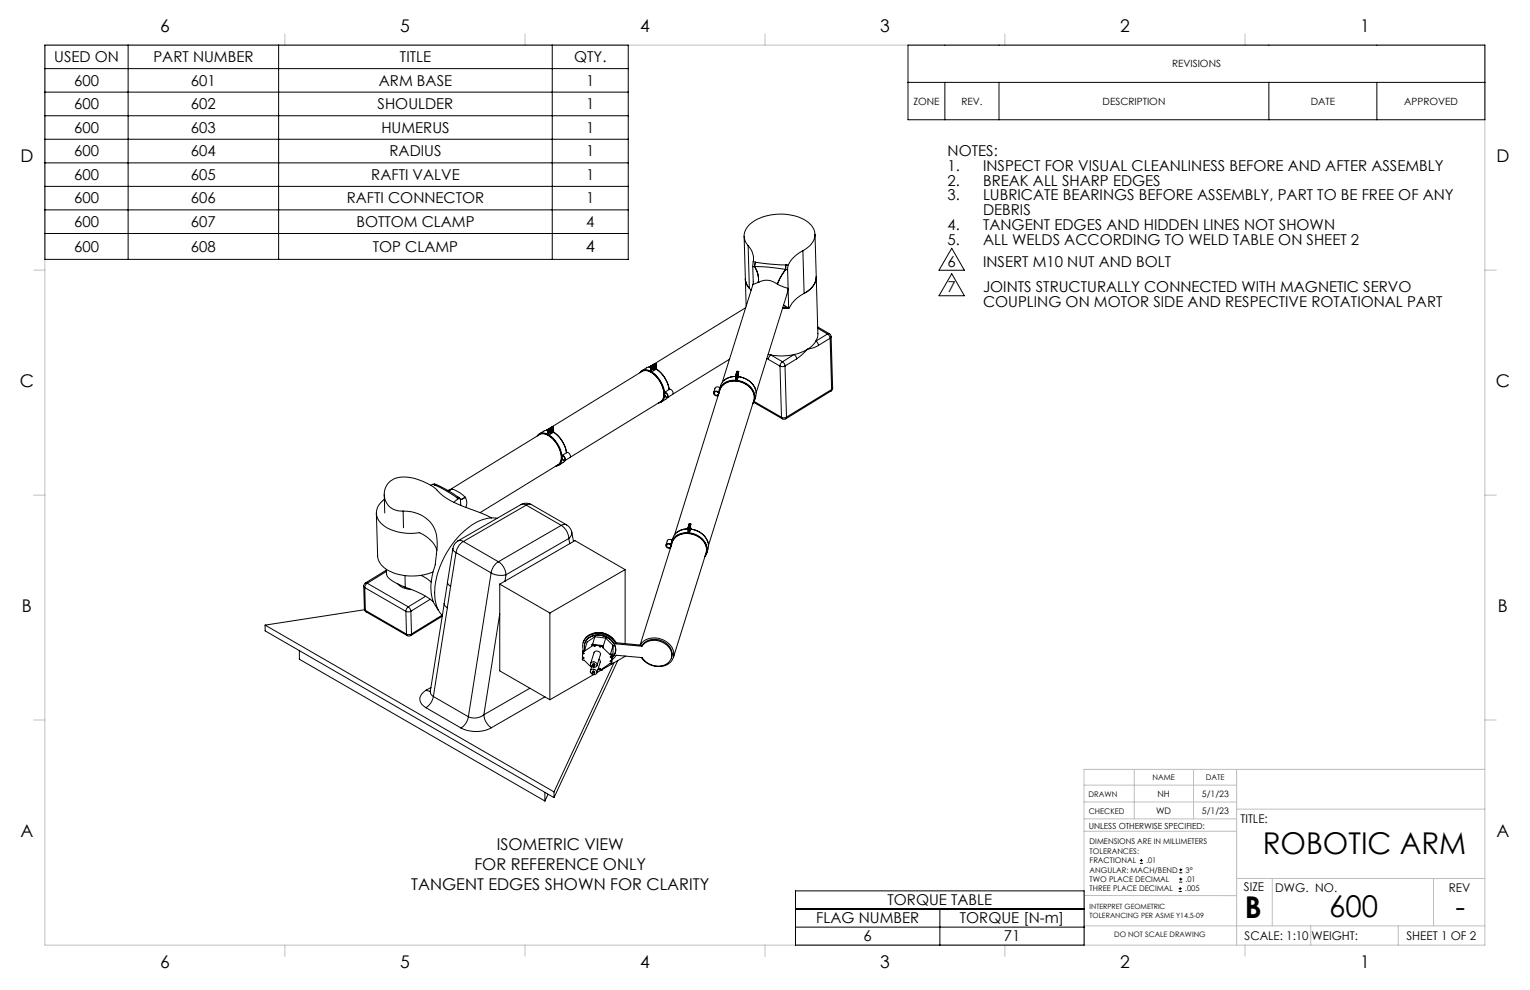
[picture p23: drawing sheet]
<svg xmlns="http://www.w3.org/2000/svg" width="432mm" height="279mm" viewBox="0 0 432 279" stroke-linecap="round" stroke-linejoin="round" font-family="sans-serif">
<defs><g id="words">
<g font-size="8.5">
<text x="356.4" y="240.9">ROBOTIC ARM</text>
<text x="351.3" y="259">B</text>
<text x="375.1" y="258.9">600</text>
<text x="410.8" y="258.9">-</text>
</g>
<g font-size="4.9">
<text x="45.2" y="8.9">6</text>
<text x="112.9" y="8.9">5</text>
<text x="180.7" y="8.9">4</text>
<text x="248.4" y="8.9">3</text>
<text x="316.1" y="8.9">2</text>
<text x="383.9" y="8.9">1</text>
<text x="5.8" y="45.8">D</text>
<text x="422.3" y="45.8">D</text>
<text x="5.6" y="109.3">C</text>
<text x="422.2" y="109.3">C</text>
<text x="6.2" y="172.8">B</text>
<text x="422.8" y="172.8">B</text>
<text x="5.8" y="236.3">A</text>
<text x="422.4" y="236.3">A</text>
<text x="45.2" y="273.1">6</text>
<text x="112.9" y="273.1">5</text>
<text x="180.7" y="273.1">4</text>
<text x="248.4" y="273.1">3</text>
<text x="316.1" y="273.1">2</text>
<text x="383.9" y="273.1">1</text>
</g>
<text font-size="4.7" x="165.3" y="71.2">4</text>
<g font-size="4.6">
<text x="140.2" y="240">ISOMETRIC VIEW</text>
<text x="133.9" y="245.6">FOR REFERENCE ONLY</text>
<text x="116" y="251.2">TANGENT EDGES SHOWN FOR CLARITY</text>
</g>
<g font-size="4.2">
<text x="15.3" y="17.5">USED ON</text>
<text x="43.3" y="17.5">PART NUMBER</text>
<text x="112.9" y="17.5">TITLE</text>
<text x="162" y="17.5">QTY.</text>
<text x="20.9" y="24.2">600</text>
<text x="53.9" y="24.2">601</text>
<text x="106.9" y="24.2">ARM BASE</text>
<text x="165.4" y="24.2">1</text>
<text x="20.9" y="30.8">600</text>
<text x="53.9" y="30.8">602</text>
<text x="106.6" y="30.8">SHOULDER</text>
<text x="165.4" y="30.8">1</text>
<text x="20.9" y="37.5">600</text>
<text x="53.9" y="37.5">603</text>
<text x="107.6" y="37.5">HUMERUS</text>
<text x="165.4" y="37.5">1</text>
<text x="20.9" y="44.1">600</text>
<text x="53.9" y="44.1">604</text>
<text x="109.9" y="44.1">RADIUS</text>
<text x="165.4" y="44.1">1</text>
<text x="267.4" y="44.1">NOTES:</text>
<text x="20.9" y="50.8">600</text>
<text x="53.9" y="50.8">605</text>
<text x="104.8" y="50.8">RAFTI VALVE</text>
<text x="165.4" y="50.8">1</text>
<text x="267.4" y="48.2">1.</text>
<text x="267.4" y="52.4">2.</text>
<text x="277.4" y="48.2">INSPECT FOR VISUAL CLEANLINESS BEFORE AND AFTER ASSEMBLY</text>
<text x="277.4" y="52.4">BREAK ALL SHARP EDGES</text>
<text x="20.9" y="57.4">600</text>
<text x="53.9" y="57.4">606</text>
<text x="97.9" y="57.4">RAFTI CONNECTOR</text>
<text x="165.4" y="57.4">1</text>
<text x="267.4" y="56.6">3.</text>
<text x="277.4" y="56.6">LUBRICATE BEARINGS BEFORE ASSEMBLY, PART TO BE FREE OF ANY</text>
<text x="20.9" y="64.1">600</text>
<text x="53.9" y="64.1">607</text>
<text x="100.6" y="64.1">BOTTOM CLAMP</text>
<text x="165.4" y="64.1">4</text>
<text x="267.4" y="64.9">4.</text>
<text x="277.4" y="60.8">DEBRIS</text>
<text x="277.4" y="64.9">TANGENT EDGES AND HIDDEN LINES NOT SHOWN</text>
<text x="20.9" y="71.1">600</text>
<text x="53.9" y="71.1">608</text>
<text x="105.2" y="71.1">TOP CLAMP</text>
<text x="267.4" y="69.1">5.</text>
<text x="277.4" y="69.1">ALL WELDS ACCORDING TO WELD TABLE ON SHEET 2</text>
<text x="267.4" y="75.3">6</text>
<text x="277.4" y="75.3">INSERT M10 NUT AND BOLT</text>
<text x="267.4" y="82.5">7</text>
<text x="277.4" y="82.5">JOINTS STRUCTURALLY CONNECTED WITH MAGNETIC SERVO</text>
<text x="277.4" y="86.7">COUPLING ON MOTOR SIDE AND RESPECTIVE ROTATIONAL PART</text>
<text x="250.5" y="255.5">TORQUE TABLE</text>
<text x="230.4" y="260.6">FLAG NUMBER</text>
<text x="270.9" y="260.6">TORQUE [N-m]</text>
<text x="243.7" y="265.7">6</text>
<text x="283.3" y="265.7">71</text>
</g>
<g font-size="3.4">
<text x="350.1" y="232.2">TITLE:</text>
<text x="351.1" y="251.6">SIZE</text>
<text x="359.9" y="251.6">DWG. NO.</text>
<text x="408.9" y="251.7">REV</text>
<text x="351.2" y="265.2">SCALE: 1:10</text>
<text x="370.1" y="265.3">WEIGHT:</text>
<text x="396.9" y="265.2">SHEET 1 OF 2</text>
</g>
<g font-size="2.8">
<text x="330.8" y="19">REVISIONS</text>
<text x="257.8" y="29.6">ZONE</text>
<text x="271.3" y="29.6">REV.</text>
<text x="311.2" y="29.6">DESCRIPTION</text>
<text x="369.9" y="29.6">DATE</text>
<text x="396.3" y="29.6">APPROVED</text>
</g>
<g font-size="2.5">
<text x="326.6" y="224.9">NH</text>
<text x="339.2" y="224.9">5/1/23</text>
<text x="326.3" y="229.7">WD</text>
<text x="339.2" y="229.7">5/1/23</text>
</g>
<text font-size="2.4" x="307.3" y="233.8">UNLESS OTHERWISE SPECIFIED:</text>
<g font-size="2.2">
<text x="325.2" y="220.2">NAME</text>
<text x="340.3" y="220.2">DATE</text>
<text x="307.2" y="224.9">DRAWN</text>
<text x="307.3" y="229.8">CHECKED</text>
<text x="307.5" y="238.3">DIMENSIONS ARE IN MILLIMETERS</text>
<text x="307.5" y="241">TOLERANCES:</text>
<text x="307.5" y="243.6">FRACTIONAL</text>
<text x="323.4" y="243.6">.01</text>
<text x="307.5" y="251.6">THREE PLACE DECIMAL</text>
<text x="307.5" y="246.3">ANGULAR: MACH/BEND</text>
<text x="307.5" y="248.9">TWO PLACE DECIMAL</text>
<text x="334.4" y="251.6">.005</text>
<text x="334.6" y="248.9">.01</text>
<text x="334.6" y="246.3">3°</text>
</g>
<text font-size="2.1" x="314.5" y="264.5">DO NOT SCALE DRAWING</text>
<g font-size="2">
<text x="307.5" y="256.6">INTERPRET GEOMETRIC</text>
<text x="307.5" y="259.1">TOLERANCING PER ASME Y14.5-09</text>
</g>
</g></defs>
<g fill="none" stroke="#c0c0c0" stroke-width=".28">
<path d="M12.7 12.7h406.4v254h-406.4zM80.4 9.6v3.1M148.2 9.6v3.1M215.9 9.5v3.2M283.6 9.6v3.1M351.4 9.6v3.1M9.5 76.2h3.2M419.1 76.2h3.2M9.5 139.7h3.2M419.1 139.7h3.2M9.5 203.2h3.2M320.1 217.1v14"/>
<path d="M336.8 217.1v14M349 217.1v49.6M419.1 217.1h-113.2v49.6M419.1 203.2h3.2M305.9 231.1h43.1M305.9 226.3h43.1M305.9 221.6h43.1M305.9 234.6h43.1M349 228.4h70.1M306 252.7l43 .1M349 247.9h70.1M359.1 247.9v13.4"/>
<path d="M404.6 247.9v13.4M80.4 266.7v3.2M148.2 266.7v3.2M215.9 266.7v3.2M283.6 266.7v3.2M306 261.3h113.1M351.4 266.7v3.2M369.9 261.3v5.4M394.6 261.3v5.4"/>
</g>
<g fill="none" stroke="#000" stroke-width=".28">
<path d="M12.7 12.7h164.6v60.5h-164.6zM12.7 19.4h164.6M36.2 12.7v60.5M78.6 12.7v60.5M155.9 12.7v60.5M256.3 12.7h162.8v21.1h-162.8zM12.7 26h164.6M12.7 32.7h164.6M12.7 39.3h164.6M256.3 23.2h162.8M266.7 23.2v10.6M281.9 23.2v10.6"/>
<path d="M358.1 23.2v10.6M388.6 23.2v10.6M12.7 46h164.6M12.7 52.6h164.6M12.7 59.2h164.6M12.7 65.9h164.6M210 66.7l.4 12M210.4 78.7a4 4 0 0 0 1.1 2.7M210.4 78.7a4.1 4.1 0 0 0 1.1 2.7M210.4 78.7l.2 7.7M211.1 69.3a4.2 4.2 0 0 1 1.3-6.6 14.5 14.5 0 0 1 16 .3 4.2 4.2 0 0 1-.6 7l-1.2 .8M211.1 69.3a5.4 5.4 0 0 1 1.5 4.5"/>
<path d="M211.1 69.3l.4 12.1M212.4 75.2v5.1M212.6 73.8l-.2 1.4M212.6 73.8l.6 .2M212.9 75.2h-.5M212.9 75.2h.1M213 75.2l1 2.4v2.1M213 75.2l3.4 .2 5.3 .6M213.2 74l-.3 1.2M213.2 74h.1M213.3 74l-.3 1.2M213.3 74l4.1 .5 4.4 .3"/>
<path d="M214 79.7h.1M214 79.7a4.9 4.9 0 0 1 5.4 .5M214 79.7l-1.5 .7M221.7 76l-1 1.6-1.3 2.6M221.7 76h.1M221.8 76l-1.5 2.2-.9 2M221.8 76l.5 .2M221.8 74.8l-.1 1.2M221.8 74.8h.1M221.8 74.8v1.2M222.3 76.2l.3 10.4M222.5 74.7l-.2 1.5"/>
<path d="M222.5 74.7l-.7 .1M226.6 70.8a9.2 9.2 0 0 0-4.1 3.9M226.6 70.8l.3 12M230 66.1l.4 12M230.4 78.1a5.5 5.5 0 0 1-3.5 4.7M230.4 78.1l.4 16.4-.5 1.8M268.6 70.1l3.6 6.2h-7.2zM268.6 77.3l3.6 6.2h-7.2zM210.4 86.9l-27.2 16.7M211.5 81.4l.4 .6M212.5 80.4l-8.7 27.5M219.4 80.2h.1"/>
<path d="M219.4 80.2l3 1.2-.2 1.1-8.8 28.4M220.9 87h1.1M221.1 86.1l.9 .7zM222 86.8h.1M222 86.8v.2M222 86.8l.1 .2M222 87h.1M222 86.8l-1.1 .1M222.6 86.6l-.6 .2M222.7 87h-.6M226.9 82.8a10.2 10.2 0 0 0-4.3 4.2v-.4M227.9 98.6l-1.8 .8-2 .6"/>
<path d="M227.9 98.6l-3.1 2.7M230.3 96.3a6.2 6.2 0 0 1-2.4 2.3M230.3 96.3l.5 .5 .2 .7M230.8 92.3l3.3 1.9M230.8 92.6l2.7 1.7M231 97.5l-1.4 .6-1.7 .5M233.5 94.3l.6 .5 .2 .7M233.5 94.3l-3.2 2M234.1 94.2l.5 .8M234.1 94.2l-.6 .1M234.3 95.5l-3.3 2M234.3 95.5l.4 14.4"/>
<path d="M234.6 95l-.3 .5M234.6 95l.4 14.5M183.2 103.6h.4zM183.2 103.6l-2 1M183.6 103.5l.1 1.5M183.6 103.5h.1M183.6 103.4v.1M183.6 104.8a2.14 2.14 0 0 0-3 .4M183.6 103.4h.1M183.7 105h.1M183.7 105a2.33 2.33 0 0 0-2.5-.2l-26.9 16.6M183.7 105a2.16 2.16 0 0 0-3 .1"/>
<path d="M183.7 103.4l-.1 .1M183.7 103.4v.1M183.7 103.5l.1 .1M183.7 103.5l.1 1.6M183.8 103.5h-.1M183.8 105.1h.1M183.8 103.6h.1M183.8 103.5h.1M183.8 105.1a7.5 7.5 0 0 1 3.4 7.4l-.8 .8-25.5 15.7M183.8 105a7.5 7.5 0 0 1 3.4 7.5l-.5 .8-.7 .3M183.8 105v.1M183.8 103.5v.1"/>
<path d="M183.8 103.5l.1 .1M183.9 103.6v1.4M183.9 105h-.1M183.9 105a8.6 8.6 0 0 1 3.7 5.7M184.3 103.6a.34 .34 0 0 1 .6-.2 .34 .34 0 0 1-.1 .6 .39 .39 0 0 1-.3 .3 .39 .39 0 0 1-.5-.3 .39 .39 0 0 1 .3-.4zM184.5 103.8l-.2-.1 .2 .1M184.5 103.4a.49 .49 0 0 1 .4 .6 .49 .49 0 0 1-.6 .3l-.2-.2M184.6 103.3l-.1 .5-.4 .4M184.6 103.4l-.3 .7M184.7 103.3v.6l-.5 .3 .5-.3zM185 102.6h.1M185 102.6v.1"/>
<path d="M185 102.6l-1.4 .8M185 102.7h.1M185 102.7l-1.2 .8M185.1 102.7l.1 .1M185.1 102.7l-1.3 .8M185.1 102.7h.1M185.2 102.8h.1M185.2 102.8v1.3M185.2 102.8l-1.3 .8M185.2 102.8v1.4M185.2 104.2a8.6 8.6 0 0 1 3.6 5.8M185.2 104.2l-1.3 .8"/>
<path d="M185.2 104.1a8.4 8.4 0 0 1 3.6 5.8M185.2 104.1v.1M187.5 110.7l.1 .4M187.5 110.7l1.4-.8a.99 .99 0 0 1 .9 1.4l-1.4 .9M187.5 110.7h.1M187.6 111.3v.3M187.6 111.6a1.96 1.96 0 0 1-1.8 2.1M187.6 111.6v.2M187.6 110.7a.86 .86 0 0 1 .8 .6 .86 .86 0 0 1-.2 .9l-.6-.4M187.6 110.9h.3l.4 .4a.42 .42 0 0 1 0 .7 .42 .42 0 0 1-.7-.4M187.6 110.9v.7M187.6 110.7v.2"/>
<path d="M188.5 112.1l-1.9 1.4M188.5 112.1h.1M202.7 110.6h.1M202.7 110.6a.75 .75 0 0 0-1-.2 .75 .75 0 0 0-.3 1 .75 .75 0 0 0 1 .3h.3M202.7 110.7a.6 .6 0 0 0-.9-.1 .6 .6 0 0 0 0 .9 .6 .6 0 0 0 .9-.1M202.7 110.6v.1M202.7 111.4v.1M202.8 111.2l-.1 .2M202.8 110.6v.5l-.1-.4M203.1 109.5v-.1a.82 .82 0 0 0-1.3 .2l-.4 1.2M204.5 107.2l.3-.2a5.1 5.1 0 0 1 2.8-.8l-.1 .1a5.1 5.1 0 0 0-3 .9zM204.5 107.2l-.9 1.1-.6 1.7"/>
<path d="M205.9 101.4l-16 9.8M207.6 105.9v.1M207.6 106l.1 1.5M207.6 106h.1M207.6 107.3a4.2 4.2 0 0 0-4.8 3.3M207.7 105.9l.1 .1M207.7 105.9v.1M207.7 105.9h-.1M207.7 106v1.5M207.7 107.6a4.2 4.2 0 0 0-4.5 2.5l-12.8 40.8M207.7 107.5a4.1 4.1 0 0 0-4.8 3.3M207.7 107.5v.1"/>
<path d="M207.8 106h.1M207.8 106h-.1M207.8 105.9v.1M207.8 106v1.5M207.8 107.5l.1 .1M207.8 107.5l-.1 .1M207.9 106v1.5M207.9 105.9l.1 .1M207.9 105.9v.1M207.9 105.9h-.1M207.9 107.6a4.9 4.9 0 0 1 4.8 5.5l-12.7 40.8M207.9 107.5a5 5 0 0 1 5 5.4l-.4 .9"/>
<path d="M207.9 107.5v.1M208 106h-.1M208 106v1.4M208 104.8l.1 .1M208 104.8l-.4 1.1M208 107.4l-.1 .1M208 107.4a5.3 5.3 0 0 1 5 5.1l-.6 1.6M208 104.8h.1M208 104.8l-.3 1.1M208.1 104.9l-.3 1M208.2 105.6l-.1 1zM208.2 105.6l-.1 1"/>
<path d="M208.2 104.8l.1 .1M208.2 104.8l-.3 1.1M208.2 104.8l-.1 .1M208.2 104.8h.1M208.3 104.9h.1M208.3 104.9l.1 1.4M208.3 104.9l-.3 1.1M208.4 106.3a5.7 5.7 0 0 1 4.8 3.7M208.4 106.3h.1M208.4 106.3l-.4 1.1M212.7 113.6l8.1 4.6M212.8 113.3l7.8 4.5"/>
<path d="M213.2 110l.2 1.4-.5 1.7M216.4 101.1l.5 .3M216.8 100l.8 .2M216.9 101.4l3.2 1.9M217.6 100.2l-.6 .7-.1 .5M217.6 100.2l3.2 1.9M220.1 103.3l.5 14.5M220.6 117.8l.2 .4M220.8 118.2l.4 .1 .6-.1M220.8 102.1l-.6 .7-.1 .5M220.8 102.1l.6 .7 .1 .5M221.5 103.3l-.4 .2-1-.2"/>
<path d="M221.5 103.3l.5 14.4M222 117.7l-.7 .2-.7-.1M222 117.7l-.2 .5M224.1 100l-3.6 .5-2.9-.3M224.1 100l.6 .8 .1 .5M224.1 100l-3.3 2.1M224.8 101.3l-3.3 2M234.5 110.3l-12.7 7.9M234.7 109.9l-.2 .4M234.7 109.9l-12.7 7.8M235 109.5l-.5 .8M235 109.5l-.3 .4"/>
<path d="M108.4 139.6l.2 5.2M122.1 136.7l1.1 .1M122.1 136.7l.6 .2M122.1 136.7l-.5 .2M122.7 136.9h.1M122.8 136.9l3.2 1.7 2.9 1.8M123.2 136.8l2.6 1.3 3.7 2.3M123.2 136.8l-.4 .1M123.2 136.8l-.5 .1M126.4 138.5h.1M126.7 138.4l-.3 .1M127.4 138.1l1.3 .3 1.1 .7 1.5 1.2"/>
<path d="M127.4 138.1l-1 .4M127.4 138.1h.1M127.4 138.1l-.7 .3M151.7 122.9l-.1 .1M154.2 121.4h.4zM154.2 121.4l-2 1M154.6 121.3l.1 1.5M154.6 121.3h.1M154.6 122.6l-.8-.3a1.84 1.84 0 0 0-2.1 .6M154.7 121.2l-.1 .1M154.7 122.9h.1M154.7 122.9a2.27 2.27 0 0 0-2.4-.2l-25.6 15.7"/>
<path d="M154.7 121.2h.1M154.7 122.8a2.12 2.12 0 0 0-2.9 .1M154.7 122.8v.1M154.7 121.4h.1M154.7 121.4l.1 1.5M154.8 121.4h.1M154.8 121.3l-.1 .1M154.8 122.9a7.4 7.4 0 0 1 3.4 7.4l-.6 .8-22.1 13.6M154.8 122.9a7.5 7.5 0 0 1 3.5 7.5l-.6 .8-.7 .3M154.8 121.3h.1M154.8 121.3v.1M154.8 121.3l.1 .1"/>
<path d="M154.9 121.4v1.4M154.9 122.8l-.1 .1M154.9 122.8a8.6 8.6 0 0 1 3.7 5.8M155.3 121.5l.3 .1-.3-.1M155.5 121.3a.37 .37 0 0 1 .5 .1 .37 .37 0 0 1-.2 .5 .34 .34 0 0 1-.6 .2 .34 .34 0 0 1 .1-.6zM155.6 121.2a.48 .48 0 0 1 .3 .6 .48 .48 0 0 1-.6 .3l-.1-.2M155.7 121.2l-.2 .6-.3 .2M155.7 121.3l-.4 .7M155.8 121.1v.5l-.6 .5M156 120.4h.1M156 120.4v.1M156 120.4l-1.3 .8"/>
<path d="M156 120.4l.1 .1M156 120.4h-.1M156.1 120.5h.1M156.1 120.5l.1 .1M156.1 120.5l-1.3 .8M156.2 120.5v.1M156.2 120.6l-1.3 .8M156.2 122a8.6 8.6 0 0 1 3.6 5.8M156.2 120.6h.1M156.2 120.6v1.4M156.2 122l-1.3 .8M156.2 122h.1"/>
<path d="M156.2 122a8.4 8.4 0 0 1 3.7 5.8M158.6 128.6v.3M158.6 128.6l1.3-.9a.96 .96 0 0 1 .9 1.5l-1.4 .8M158.6 129.2v.2M158.6 129.4a1.99 1.99 0 0 1-1.7 2.2M158.6 129.4v.2M158.6 128.6l.6 .2 .3 .5a.49 .49 0 0 1-.2 .8 .49 .49 0 0 1-.7-.5M158.6 128.6h.1M158.6 128.6v.2M158.6 128.8h.3l.4 .4a.39 .39 0 0 1 .1 .6 .39 .39 0 0 1-.7-.2l-.1-.2M158.6 128.8v.6M159.5 130l-1.8 1.3"/>
<path d="M106.2 144.9l.4 12a5.8 5.8 0 0 0 4.5 4.8 16 16 0 0 0 11.1-.3M108.5 140.9a4.3 4.3 0 0 0 0 7.6 14.2 14.2 0 0 0 10 1.8M113.8 144.3a8.8 8.8 0 0 1 9.6 10.3l-.2 1.9a17 17 0 0 1-1.1 5.6 10.6 10.6 0 0 0 1.7 10.1M113.8 144.3a4.8 4.8 0 0 1-5.4-4.9 4.8 4.8 0 0 1 5.5-4.8 15.2 15.2 0 0 1 10.9 5.2 45.8 45.8 0 0 0 11.4 5.2l2.5 1.2M113.8 144.3l.1 4.6M118.5 150.4a8.5 8.5 0 0 1 4.8 4.9M127.8 154.8l.3 .7 .6 .5M127.8 154.8l-1.5 9.5M128.7 156l9.9 5.7M128.7 156l-1.5 9.5M128.9 140.4l.3 .4M128.9 140.4h.6"/>
<path d="M128.9 140.4h.1M129.2 140.8l-1.1 1M129.2 140.8l.4-.1 .3 .2 .1 1.7M129.3 152.6a3.2 3.2 0 0 0-1.5 2.2M129.3 152.6l.6-.1 .9 .3M129.5 140.4l.4 .4M129.5 140.4h.1M130.8 152.8l-1.2 1-.9 2.2M130.8 152.8l9.9 5.7M131.3 140.3l-1.3 .7 1.3-.6M131.3 140.3v.1M131.3 140.4a3.4 3.4 0 0 1 .2 2.8"/>
<path d="M140.3 146.3a11.7 11.7 0 0 0-9.7 3.9 24.7 24.7 0 0 0-7.9 18.3 7.9 7.9 0 0 0 2.1 5.2M140.7 158.5l-1.4 1.3-.7 1.9M140.7 158.5l1.3 1.3 .6 1.2 .2 1.2M147 142.4a3.1 3.1 0 0 1 3 0M147 142.4l.6-.1 .9 .3M147 142.4l-17.7 10.2M148.5 142.6l-17.7 10.2M148.5 142.6l9.9 5.7M150 142.4l-.6-.1-.9 .3M150 142.4l9.9 5.7M158.4 148.3l1.5 1.6 .6 2.1M158.4 148.3l-17.7 10.2"/>
<path d="M159.9 148.1a3.4 3.4 0 0 1 1.5 2.1M159.9 148.1l-.6-.1-.9 .3M160.5 152l-17.7 10.2M160.5 152l.3 1.4M160.8 153.4l1.5-.8 14.1 8.2M160.8 153.4l-18.3 10.6M161.4 150.2a1.99 1.99 0 0 1-.9 1.8M161.4 150.2l.5 2.6M189.2 153.8a.58 .58 0 0 0-.8-.2 .58 .58 0 0 0-.2 .7 .58 .58 0 0 0 .8 .3l.2-.2M189.2 153.6l.2 .1M189.2 153.6a.75 .75 0 0 0-1-.2 .75 .75 0 0 0-.2 1 .75 .75 0 0 0 .9 .3h.3M189.2 153.6v.2"/>
<path d="M189.2 154.4l.1 .2M189.4 154.2l-.2 .2M189.4 153.7v.4l-.2-.3M189.7 152.5l-.1-.1a.84 .84 0 0 0-1.3 .2l-.3 1.2M191 150.3l-.9 1-.6 1.7M191.1 150.2l-.1 .1a4.8 4.8 0 0 1 3.1-1 5 5 0 0 0-3 .9zM194.1 149h.1M194.1 149l.1 1.4M194.2 150.4l.1 .1M194.2 150.4a4 4 0 0 0-4.8 3.3M194.2 148.9l.1 .1M194.2 148.9v.1"/>
<path d="M194.2 148.9l-.1 .1M194.2 149l.1 1.5M194.3 150.6a4.2 4.2 0 0 0-4.6 2.5l-9 28.9M194.3 150.5a4 4 0 0 0-4.8 3.3M194.3 150.5v.1M194.3 149h.1M194.3 149l.1 .1M194.3 149h-.1M194.3 149l.1 1.5M194.4 150.5l.1 .1M194.4 150.5l-.1 .1M194.4 149.1l.1 1.4"/>
<path d="M194.5 150.6a4.8 4.8 0 0 1 4.7 5.5l-9.2 29.5M194.5 148.9v.1M194.5 148.9l-.1 .2M194.5 148.9l-.2 .1M194.5 150.5a4.9 4.9 0 0 1 4.8 5.7l-.3 .6M194.5 150.5v.1M194.5 147.9l-.4 1.1M194.5 149l-.1 .1M194.5 149l.1 1.4M194.6 147.8l.1 .1M194.6 147.8l-.1 .1M194.6 147.8h.1"/>
<path d="M194.6 147.8l-.4 1.1M194.6 150.4l-.1 .1M194.6 150.4a5.1 5.1 0 0 1 4.9 5.5l-.6 1.2M194.7 147.9l-.4 1.1M194.7 148.6v1.1zM194.8 147.8l.1 .2M194.8 147.8l-.1 .1M194.8 148.6v.2M194.8 147.9l.1 .1M194.8 147.9h-.1M194.8 147.9l-.3 1M194.8 147.8v.1"/>
<path d="M194.8 148.8l-.1 .9M194.9 148h.1M194.9 148v1.3M194.9 148l-.4 1M194.9 149.3a5.8 5.8 0 0 1 4.9 3.7M194.9 149.3a5 5 0 0 1 4.9 5.7l-.3 1.1M194.9 149.3h.1M194.9 149.3l-.3 1.1M74.8 176.4l81.6 47.1M74.8 176.4v1.6l81.6 47.1M102.7 165.4l.2 .4M102.7 165.4l.1 6.4"/>
<path d="M102.8 171.8l.5 .9M102.8 171.8l.3 .5M102.9 172.1l-28.1 4.3M102.9 165.8l11.6 6.7M102.9 165.8l.2 6.5M103.1 164.5l-.4 .9M103.1 172.3l.2 .4M103.1 164.5l.5 .1M103.1 172.3l11.6 6.7M103.3 172.7l11.6 6.7M103.6 164.6l-.6 .7-.1 .5M103.6 164.6l11.6 6.7"/>
<path d="M109 160.7a2.98 2.98 0 0 0 2.1 3.4l3.3 1.6M109 160.9l-5.9 3.6M109.1 161.3l-5.5 3.3M112.3 164.8l.1 .1a5.8 5.8 0 0 0 3.7 1.5M114.3 162.5l.1 3.2M114.4 165.7a23.4 23.4 0 0 1 7.9 4.1M114.5 172.5l.2 6.5M114.7 179l.2 .4M115.2 171.3l.5 .5 .3 .7M115.2 171.3l-.5 .5-.2 .7M116 179.4l-.5 .1-.6-.1M116 172.5l-.6 .2-.9-.2"/>
<path d="M116 172.5l.1 6.4M116.1 178.9l-.5 .2-.9-.1M116.1 178.9l-.1 .5M118.8 162.4l1.5 .8 1.4 1.1M120.1 168.3l-4.9 3M121.4 169.1l-5.4 3.4M124.7 173.6l-8.6 5.3M124.8 173.9l-8.8 5.5M125.4 170.3a1.29 1.29 0 0 0 .9 1.2M125.4 170.3l-3.9 24.7M126.3 171.5l-4 25.1M126.3 164.3l-.9 6"/>
<path d="M126.3 164.3a1.36 1.36 0 0 0 .9 1.2M127.2 165.5l-.9 6M138.6 161.7l1.8 .6 2.4-.1M138.6 161.7l-6.4 40.6M141 164.9l14.2 8.1M141 164.9v24.4l14.2 8.2M141 173.2l-4.4 28.5M142.5 164l-1.5 .9M142.8 162.2l-.3 1.8M155.2 173v24.5M167.9 178.6a5.5 5.5 0 0 1 5.1 1.6M167.9 179.7l3.1 .4"/>
<path d="M167.9 179.7l-.6 2.1M167.9 179.7l-2.2 1.5-.8 2.5M176.4 160.8l-21.2 12.2M176.4 160.8v20.8M84.5 183.6v2.5l69.3 40M120.2 199.7l9.9 5.8M120.3 194.8a2.64 2.64 0 0 0-1.8 2.4 2.64 2.64 0 0 0 1.7 2.5M120.3 194.8l1.2 .3M121.5 195l-.1 .2M121.5 195a1.49 1.49 0 0 0 .8 1.6M121.6 194l-1.3 .8M122.3 196.6l-.7 1.8-1.4 1.3"/>
<path d="M122.3 196.6l9.9 5.7M149.5 194.2l-12.9 7.5M153.8 196.7l-15.1 8.7M164.4 183.8v2.4l.4 .1 2.1 2.1M164.4 183.8h.5M164.5 185.5l.3 .1M164.5 184.3l.3 .1M164.6 181.4a4.6 4.6 0 0 1 6.6-2.3l.4 .1a5.3 5.3 0 0 1 2.3 2.2M164.9 183.7l-.4-.1-.1 .2M164.9 183.7v.1M165.7 180.4a5 5 0 0 1 8.1 3 2.89 2.89 0 0 1-1.1 2.2 3.3 3.3 0 0 0-.9-5.4 4.5 4.5 0 0 0-6.7 1.1l-.2 .9 .1 1.1a2.94 2.94 0 0 1 .7-2.9zM166.7 187.3l.9-3.1a.97 .97 0 0 1 1.2-.4 .97 .97 0 0 1 .6 1l-.9 3"/>
<path d="M166.8 189.1a.96 .96 0 0 1 1.2-.1 .96 .96 0 0 1 .3 1.1 .96 .96 0 0 1-1.2 .2 .96 .96 0 0 1-.3-1.2zM166.8 187a.89 .89 0 0 1 1.3-.1 .89 .89 0 0 1 0 1.3 .92 .92 0 0 1-1.1-.1 .92 .92 0 0 1-.2-1.1zM167 188.1l-.4 1.2M167.1 182v.4l-2.2 1.4M167.1 182l3 .4M167.1 182v-.2l3.1 .4M167.1 189.9l.2-.4a.35 .35 0 0 1 .3-.1 .35 .35 0 0 1 .3 .3l-.2 .4M167.1 187.9l.2-.4a.32 .32 0 0 1 .4-.2 .32 .32 0 0 1 .2 .3l-.1 .4M167.5 190.4l-12.3 7.1M167.7 182.1l.3 .1M168.7 188.9l1.2 .2M169.1 186.1l.3 .3v.5l-.9 3"/>
<path d="M169.1 188.7l.3 .1M169.2 182.3l.4 .1M169.8 189.1l-1.3 .7M170 188.7l-.1 .4M170 188.7v.2M170 188.9l-.1 .2M170.1 182.4v.4M170.1 182.8l2.1 2M170.2 182.6l-.1 .2M170.2 182.2l-.1 .2M170.2 182.2v.4M171 180.1l-.8 2.5"/>
<path d="M171 180.1l2 2M172.3 186.5l.3 .2M172.3 185.3l.3 .1M172.3 184.6l-.1 .2M172.3 184.6h.4M172.4 186.5v.2M172.6 187.3h-.4l-2.2 1.4M172.6 187.1v.2M172.7 184.6v.3l-.5-.1M172.7 184.6l-.1 2.7M173 182.1l-.7 2.5M173 182.1v2.5l-.3 .9"/>
<path d="M173.3 187l-16.9 36.5M173.8 181.7a5.7 5.7 0 0 0-8.5-1.5 3.1 3.1 0 0 0-.6 3.4M173.8 181.7l7.4 .7M173.9 181.4l-.1 .3M173.9 181.4l7.4 .7M174.3 186.4l-17.9 38.7M176.4 185.1l-6.4 3.8M180.7 182a5.2 5.2 0 0 1 7.8-.6 3.6 3.6 0 0 1 1.5 4.3 3.6 3.6 0 0 1-3.9 2.4 5.9 5.9 0 0 1-5.1-2.5M181.2 182.4a4.9 4.9 0 0 1 4.9-1.5 4.9 4.9 0 0 1 3.5 3.9 3.6 3.6 0 0 1-4.9 3.1 5.2 5.2 0 0 1-3.4-2.3l-7.4-.7-1.2 1.3M181.3 182.1a4.9 4.9 0 0 1 8.1 1.1 3.1 3.1 0 0 1 .1 2.5M181.3 182.1l-.1 .3M132.2 202.3l-.7 1.8-1.4 1.4"/>
<path d="M136.6 201.7l-1.1 .7-1 .2h-1.5l-.8-.3M136.6 201.7l.4 1.8 1 1.4 .7 .5M138.7 205.4a9.5 9.5 0 0 1-8.6 .1M153.8 223.6v2.5M154.7 224.2l-.9 1.9M156.4 223.5v1.6M224.5 251.4h81.5v15.3h-81.5zM224.5 256.5h81.5M265.3 256.5v10.2M321.7 243.7h.8M321.7 242.8h.8M322.1 242.4v.8"/>
<path d="M332.7 251.6h.8M332.7 250.8h.8M332.8 246.3h.9M332.8 245.5h.9M332.8 249h.9M332.8 248.1h.9M333.1 250.4v.8M333.2 245v.9M333.2 247.7v.8M224.5 261.7h81.5"/>
<circle cx="164.6" cy="185.7" r=".2"/>
<circle cx="164.6" cy="184.4" r=".2"/>
<circle cx="167.4" cy="190" r=".29"/>
<circle cx="167.5" cy="188" r=".29"/>
<circle cx="167.8" cy="182.3" r=".2"/>
<circle cx="169.2" cy="188.8" r=".2"/>
<circle cx="169.4" cy="182.5" r=".2"/>
<circle cx="172.4" cy="186.7" r=".2"/>
<circle cx="172.4" cy="185.4" r=".2"/>
</g>
<use href="#words"/>
</svg>
